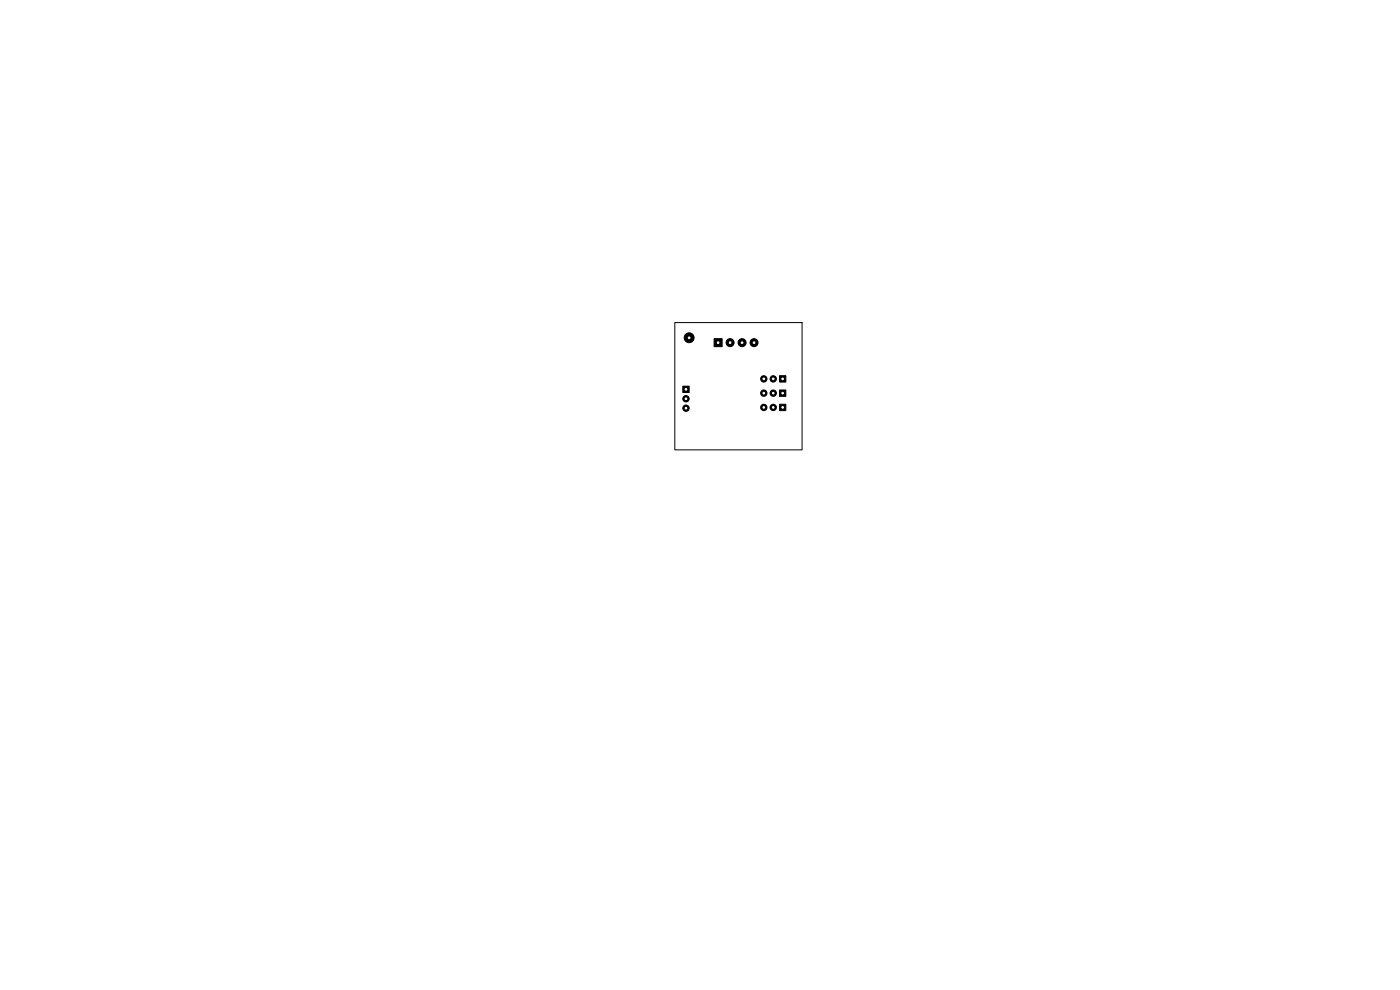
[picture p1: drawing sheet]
<svg xmlns="http://www.w3.org/2000/svg" width="297mm" height="210mm" viewBox="0 0 297 210" stroke-linecap="round" stroke-linejoin="round" font-family="sans-serif">
<g fill="#000" stroke="#000" stroke-width=".21">
<path d="M151.5 71.8h1.7v1.7h-1.7zM144.9 81.9h1.3v1.4h-1.3zM165.4 79.7h1.3v1.3h-1.3zM165.4 85.8h1.3v1.3h-1.3zM165.4 82.7h1.3v1.4h-1.3z"/>
<circle cx="146.2" cy="71.7" r=".18"/>
<circle cx="146.2" cy="71.6" r="1.05"/>
<circle cx="152.3" cy="72.7" r=".17"/>
<circle cx="154.9" cy="72.7" r=".17"/>
<circle cx="154.9" cy="72.7" r=".85"/>
<circle cx="157.4" cy="72.7" r=".17"/>
<circle cx="157.4" cy="72.7" r=".85"/>
<circle cx="160" cy="72.7" r=".17"/>
<circle cx="160" cy="72.7" r=".85"/>
<circle cx="145.5" cy="84.6" r=".67"/>
<circle cx="145.5" cy="86.6" r=".67"/>
<circle cx="145.5" cy="84.6" r=".17"/>
<circle cx="145.5" cy="82.6" r=".17"/>
<circle cx="145.5" cy="86.6" r=".17"/>
<circle cx="162" cy="86.4" r=".67"/>
<circle cx="162" cy="80.4" r=".67"/>
<circle cx="162" cy="83.4" r=".67"/>
<circle cx="162" cy="80.4" r=".18"/>
<circle cx="162" cy="86.4" r=".18"/>
<circle cx="162" cy="83.4" r=".18"/>
<circle cx="164" cy="86.4" r=".67"/>
<circle cx="164" cy="80.4" r=".67"/>
<circle cx="164" cy="83.4" r=".67"/>
<circle cx="164" cy="80.4" r=".18"/>
<circle cx="164" cy="86.4" r=".18"/>
<circle cx="164" cy="83.4" r=".18"/>
<circle cx="166" cy="80.4" r=".18"/>
<circle cx="166" cy="86.4" r=".18"/>
<circle cx="166" cy="83.4" r=".18"/>
</g>
<path d="M143.2 68.4h27v27h-27z" fill="none" stroke="#000" stroke-width=".21"/>
<g fill="#fff" stroke="#fff" stroke-width=".21">
<circle cx="145.5" cy="82.6" r=".17"/>
<circle cx="145.5" cy="84.6" r=".17"/>
<circle cx="145.5" cy="86.6" r=".17"/>
<circle cx="146.2" cy="71.7" r=".18"/>
<circle cx="166" cy="80.4" r=".18"/>
<circle cx="164" cy="80.4" r=".18"/>
<circle cx="162" cy="80.4" r=".18"/>
<circle cx="166" cy="86.4" r=".18"/>
<circle cx="164" cy="86.4" r=".18"/>
<circle cx="162" cy="86.4" r=".18"/>
<circle cx="152.3" cy="72.7" r=".17"/>
<circle cx="154.9" cy="72.7" r=".17"/>
<circle cx="157.4" cy="72.7" r=".17"/>
<circle cx="160" cy="72.7" r=".17"/>
<circle cx="166" cy="83.4" r=".18"/>
<circle cx="164" cy="83.4" r=".18"/>
<circle cx="162" cy="83.4" r=".18"/>
</g>
</svg>
